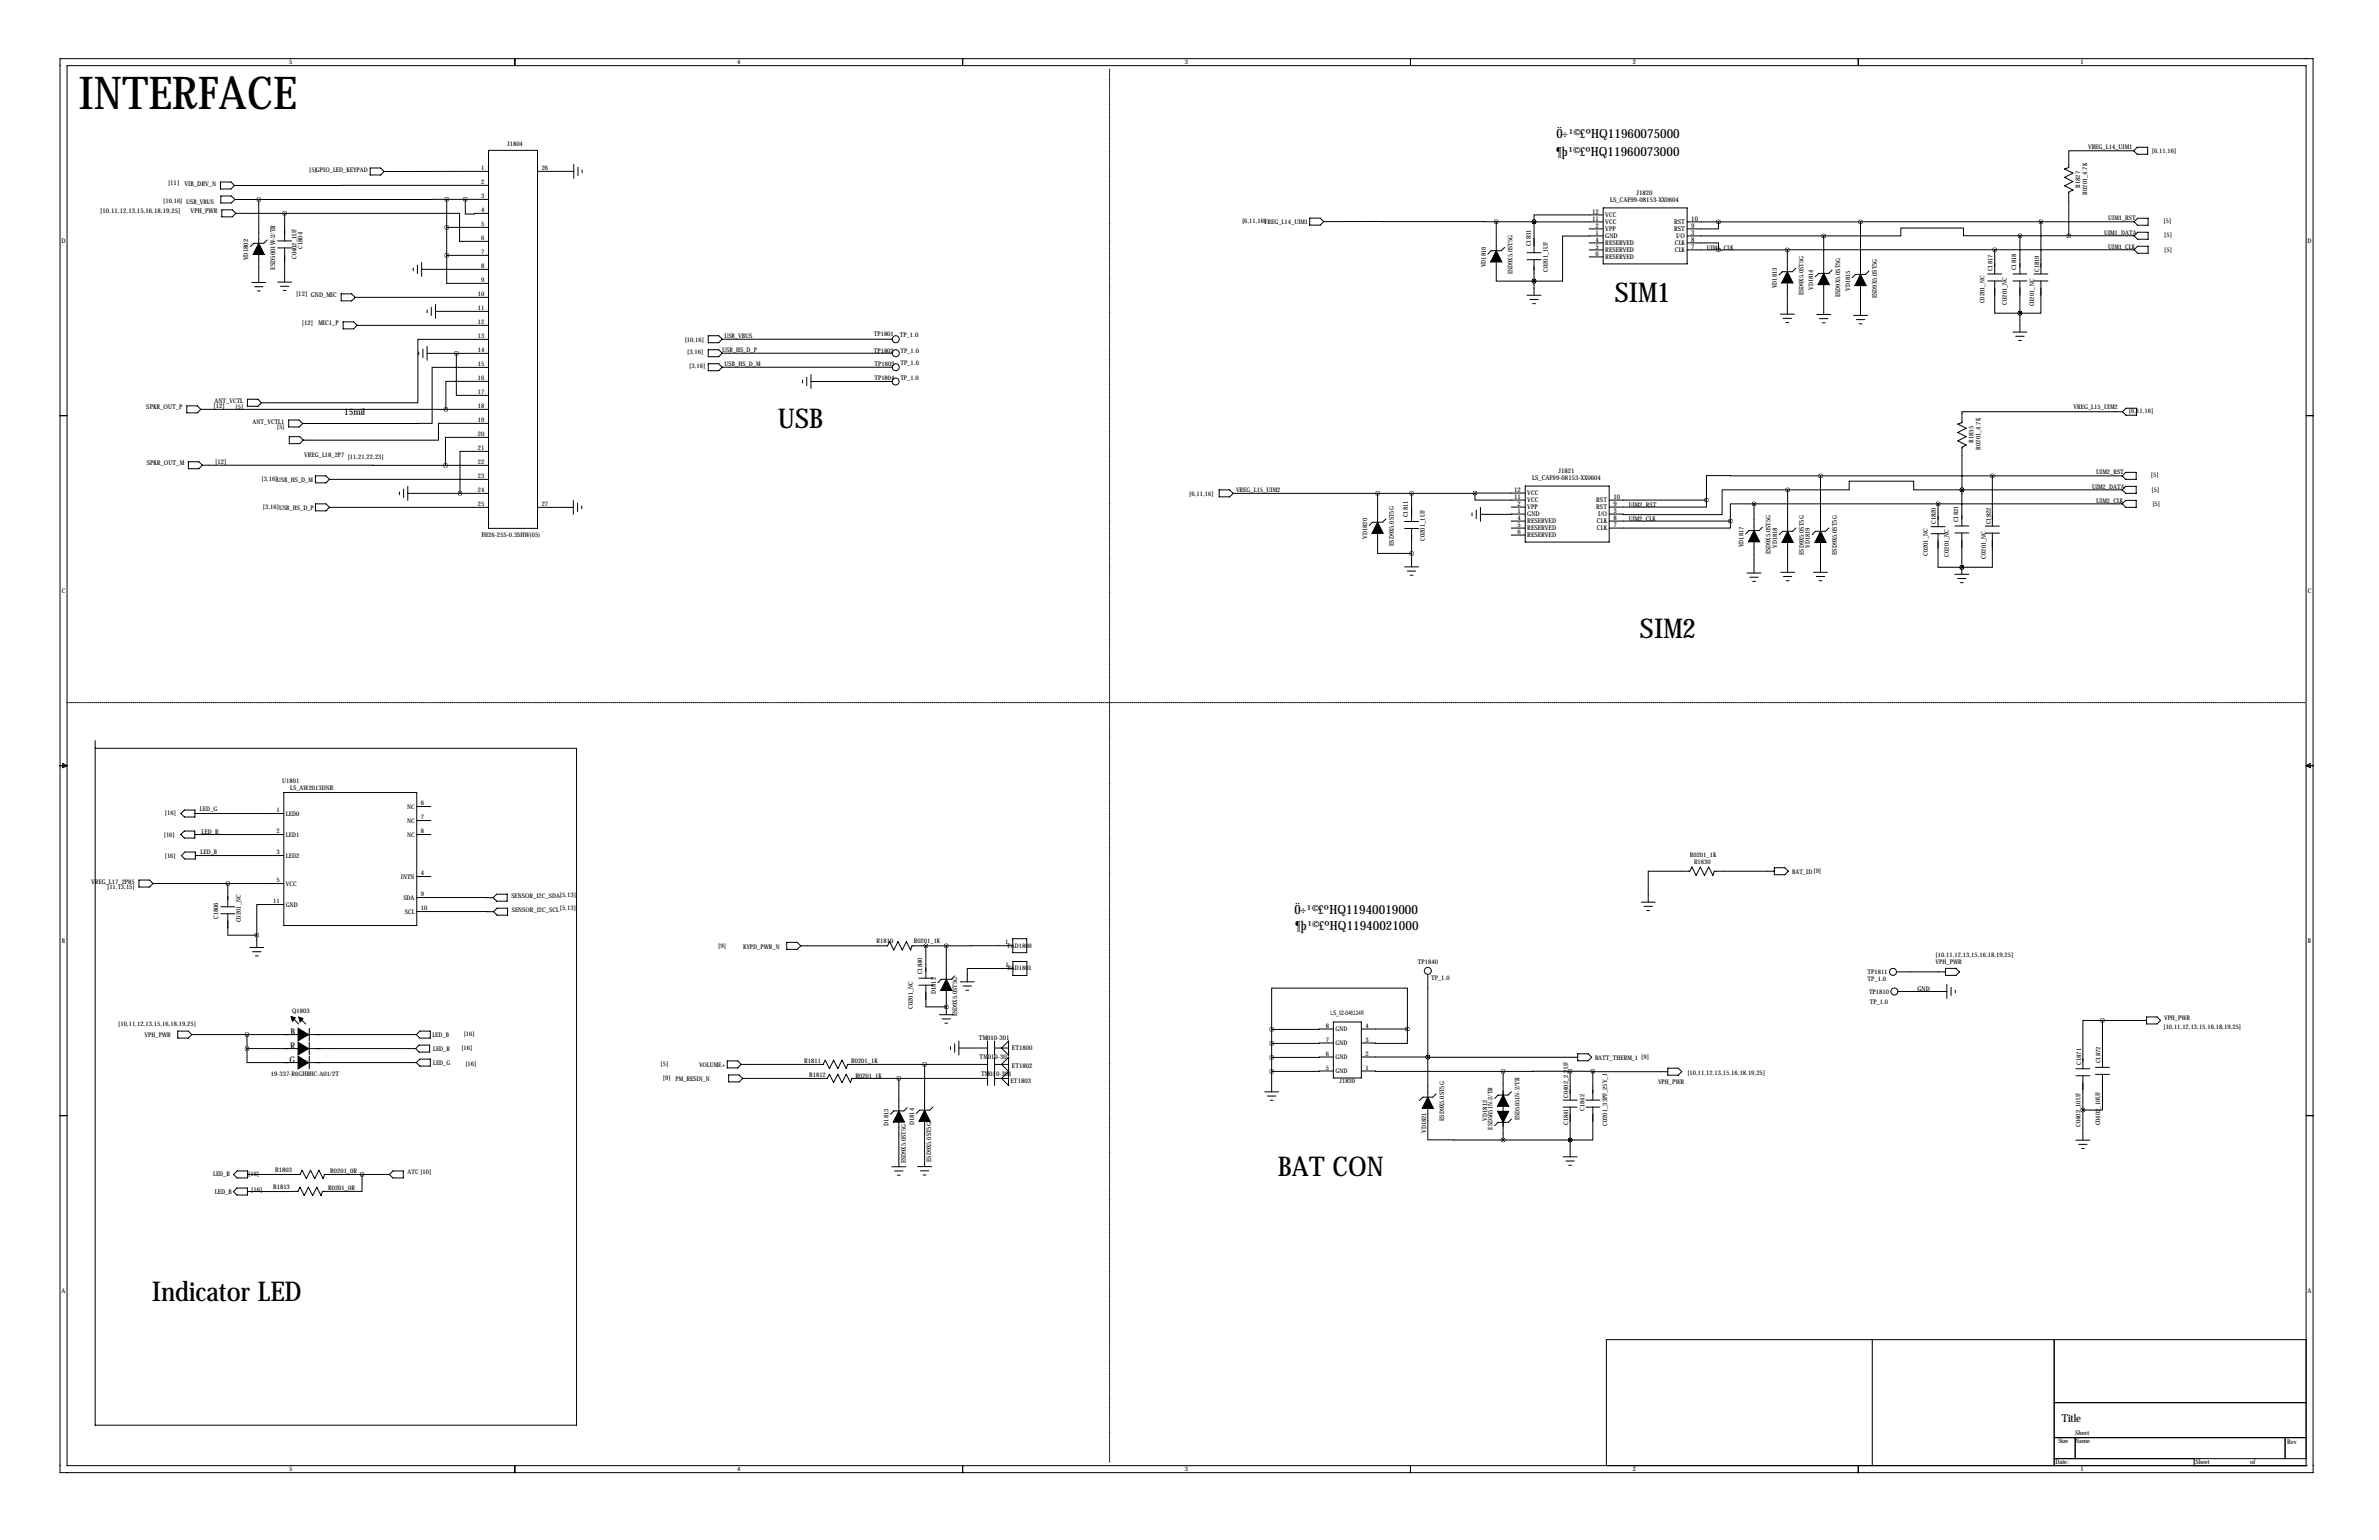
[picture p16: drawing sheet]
<svg xmlns="http://www.w3.org/2000/svg" width="864mm" height="559mm" viewBox="0 0 864 559" stroke-linecap="round" stroke-linejoin="round" font-family="sans-serif">
<defs><g id="words">
<text font-size="16.5" x="28.4" y="39.6">INTERFACE</text>
<g font-size="9.9">
<text x="586.2" y="109.5">SIM1</text>
<text x="282.4" y="155.3">USB</text>
<text x="595.3" y="231.6">SIM2</text>
<text x="463.9" y="426.8">BAT CON</text>
<text x="55.1" y="471.9">Indicator LED</text>
</g>
<g font-size="4.6">
<text x="565" y="50.2">Ö÷¹©£ºHQ11960075000</text>
<text x="564.9" y="56.5">¶þ¹©£ºHQ11960073000</text>
<text x="470" y="331.8">Ö÷¹©£ºHQ11940019000</text>
<text x="470.2" y="337.5">¶þ¹©£ºHQ11940021000</text>
</g>
<text font-size="4" x="748.5" y="516.1">Title</text>
<g font-size="3.3">
<text x="124.9" y="150.7">15mil</text>
<text x="105.5" y="375.4">B</text>
<text x="105.3" y="380.5">R</text>
<text x="105.1" y="385.6">G</text>
</g>
<g font-size="2.4">
<text x="61" y="67.1">[11]</text>
<text x="67" y="67.3">VIB_DRV_N</text>
<text x="594" y="70.6">J1820</text>
<text x="36.4" y="77.3">[10,11,12,13,15,16,18,19,25]</text>
<text x="69.2" y="77.4">VPH_PWR</text>
<text x="578" y="77.5">12</text>
<text x="584.4" y="73.3">LS_CAF99-08153-XX0604</text>
<text x="578" y="80">11</text>
<text x="579.2" y="82.6">2</text>
<text x="582.7" y="81.3">VCC</text>
<text x="582.7" y="78.8">VCC</text>
<text x="582.7" y="83.9">VPP</text>
<text x="607.7" y="83.9">RST</text>
<text x="607.7" y="81.3">RST</text>
<text x="614" y="82.6">9</text>
<text x="614" y="80">10</text>
<text x="579.2" y="87.6">4</text>
<text x="579.2" y="85.1">1</text>
<text x="582.7" y="89">RESERVED</text>
<text x="582.7" y="86.4">GND</text>
<text x="608" y="89">CLK</text>
<text x="608.4" y="86.4">I/O</text>
<text x="614" y="87.6">8</text>
<text x="614" y="85.1">3</text>
<text x="90.1" y="94.4" transform="rotate(-90 90.1 94.4)">VD1802</text>
<text x="579.2" y="92.7">6</text>
<text x="579.2" y="90.2">5</text>
<text x="582.7" y="94">RESERVED</text>
<text x="582.7" y="91.5">RESERVED</text>
<text x="608" y="91.5">CLK</text>
<text x="614" y="90.2">7</text>
<text x="99.9" y="97.9" transform="rotate(-90 99.9 97.9)">ESD5601W-2/TR</text>
<text x="107.5" y="107.4">[12] GND_MIC</text>
<text x="109.6" y="117.8">[12]</text>
<text x="115.6" y="118.1">MIC1_P</text>
<text x="53.1" y="148.5">SPKR_OUT_P</text>
<text x="77.6" y="148.1">[12]</text>
<text x="53.3" y="168.8">SPKR_OUT_M</text>
<text x="78.1" y="168.3">[12]</text>
<text x="565.7" y="171.6">J1821</text>
<text x="549.7" y="178.4">12</text>
<text x="554.4" y="179.7">VCC</text>
<text x="556.2" y="174.2">LS_CAF99-08153-XX0604</text>
<text x="549.7" y="180.9">11</text>
<text x="550.9" y="183.5">2</text>
<text x="554.4" y="182.3">VCC</text>
<text x="554.4" y="184.8">VPP</text>
<text x="579.4" y="184.8">RST</text>
<text x="579.4" y="182.3">RST</text>
<text x="585.7" y="183.5">9</text>
<text x="585.7" y="180.9">10</text>
<text x="550.9" y="191.1">5</text>
<text x="550.9" y="188.6">4</text>
<text x="550.9" y="186">1</text>
<text x="554.4" y="189.9">RESERVED</text>
<text x="554.4" y="187.4">GND</text>
<text x="579.7" y="189.9">CLK</text>
<text x="580.1" y="187.4">I/O</text>
<text x="585.7" y="188.6">8</text>
<text x="585.7" y="191.1">7</text>
<text x="585.7" y="186">3</text>
<text x="550.9" y="193.6">6</text>
<text x="554.4" y="195">RESERVED</text>
<text x="554.4" y="192.4">RESERVED</text>
<text x="579.7" y="192.4">CLK</text>
<text x="696.1" y="359.8">GND</text>
<text x="355.4" y="377.2">TM010-301</text>
<text x="367.4" y="380.9">ET1800</text>
<text x="355.6" y="384.3">TM010-301</text>
<text x="367.4" y="387.5">ET1802</text>
<text x="356.1" y="390.4">TM010-301</text>
<text x="366.8" y="392.8">ET1803</text>
<text x="78" y="433.3">LED_B</text>
<text x="91.2" y="432.6">[16]</text>
</g>
<g font-size="2.3">
<text x="105" y="23.4">5</text>
<text x="267.6" y="23.4">4</text>
<text x="430.1" y="23.4">3</text>
<text x="592.7" y="23.4">2</text>
<text x="755.3" y="23.4">1</text>
<text x="184.2" y="53">J1804</text>
<text x="758" y="54.2">VREG_L14_UIM1</text>
<text x="781.2" y="55.6">[6,11,16]</text>
<text x="112.2" y="62.6">[5]GPIO_LED_KEYPAD</text>
<text x="174.6" y="61.7">1</text>
<text x="196.6" y="61.7">26</text>
<text x="174.6" y="66.8">2</text>
<text x="174.6" y="71.8">3</text>
<text x="755.1" y="68.2" transform="rotate(-90 755.1 68.2)">R1827</text>
<text x="757.7" y="70.6" transform="rotate(-90 757.7 70.6)">R0201_4.7K</text>
<text x="59.3" y="73.6">[10,16] USB_VBUS</text>
<text x="174.6" y="76.9">4</text>
<text x="174.6" y="82">5</text>
<text x="450.9" y="80.8">[6,11,16]VREG_L14_UIM1</text>
<text x="765.3" y="79.7">UIM1_RST</text>
<text x="785.4" y="80.8">[5]</text>
<text x="22.3" y="88.1">D</text>
<text x="174.6" y="87.1">6</text>
<text x="555.7" y="89.3" transform="rotate(-90 555.7 89.3)">C1831</text>
<text x="763.8" y="85.3">UIM1_DATA</text>
<text x="785.6" y="86.1">[5]</text>
<text x="837.7" y="88.1">D</text>
<text x="107.6" y="94" transform="rotate(-90 107.6 94)">C0402_1UF</text>
<text x="109.9" y="90.3" transform="rotate(-90 109.9 90.3)">C1804</text>
<text x="174.6" y="92.2">7</text>
<text x="619.6" y="90.7">UIM1_CLK</text>
<text x="765.3" y="90.4">UIM1_CLK</text>
<text x="785.6" y="91.5">[5]</text>
<text x="174.6" y="97.2">8</text>
<text x="539.3" y="97" transform="rotate(-90 539.3 97)">VD1816</text>
<text x="549.1" y="99.6" transform="rotate(-90 549.1 99.6)">ESD9X5.0ST5G</text>
<text x="561.9" y="98.7" transform="rotate(-90 561.9 98.7)">C0201_1UF</text>
<text x="723.3" y="98.5" transform="rotate(-90 723.3 98.5)">C1817</text>
<text x="731.9" y="98" transform="rotate(-90 731.9 98)">C1818</text>
<text x="740.3" y="98.7" transform="rotate(-90 740.3 98.7)">C1819</text>
<text x="173.4" y="107.4">10</text>
<text x="174.6" y="102.3">9</text>
<text x="645" y="104.6" transform="rotate(-90 645 104.6)">VD1813</text>
<text x="654.7" y="107.2" transform="rotate(-90 654.7 107.2)">ESD9X5.0ST5G</text>
<text x="658.2" y="105.3" transform="rotate(-90 658.2 105.3)">VD1814</text>
<text x="668" y="107.8" transform="rotate(-90 668 107.8)">ESD9X5.0ST5G</text>
<text x="671.6" y="105.6" transform="rotate(-90 671.6 105.6)">VD1815</text>
<text x="173.4" y="112.5">11</text>
<text x="681.3" y="108.2" transform="rotate(-90 681.3 108.2)">ESD9X5.0ST5G</text>
<text x="720.4" y="110.1" transform="rotate(-90 720.4 110.1)">C0201_NC</text>
<text x="728.5" y="110.5" transform="rotate(-90 728.5 110.5)">C0201_NC</text>
<text x="738.5" y="111.2" transform="rotate(-90 738.5 111.2)">C0201_NC</text>
<text x="173.4" y="117.6">12</text>
<text x="173.4" y="122.6">13</text>
<text x="248.6" y="123.9">[10,16]</text>
<text x="263" y="122.6">USB_VBUS</text>
<text x="317.2" y="122.1">TP1801</text>
<text x="326.6" y="122.2">TP_1.0</text>
<text x="173.4" y="127.7">14</text>
<text x="249.5" y="128.6">[3,16]</text>
<text x="262.2" y="127.8">USB_HS_D_P</text>
<text x="317.2" y="127.9">TP1802</text>
<text x="326.9" y="128.3">TP_1.0</text>
<text x="173.4" y="132.8">15</text>
<text x="173.4" y="137.9">16</text>
<text x="250.2" y="133.7">[3,16]</text>
<text x="263.1" y="132.8">USB_HS_D_M</text>
<text x="317.4" y="137.9">TP1804</text>
<text x="317.5" y="132.7">TP1803</text>
<text x="326.8" y="137.8">TP_1.0</text>
<text x="326.9" y="132.6">TP_1.0</text>
<text x="173.4" y="143">17</text>
<text x="77.9" y="146.2">ANT_VCTL</text>
<text x="85.5" y="148.3">[5]</text>
<text x="173.4" y="148">18</text>
<text x="752.7" y="148.4">VREG_L15_UIM2</text>
<text x="772.8" y="149.9">[6,11,16]</text>
<text x="91.7" y="153.7">ANT_VCTL1</text>
<text x="100.5" y="155.8">[5]</text>
<text x="173.4" y="153.1">19</text>
<text x="173.4" y="158.2">20</text>
<text x="716.4" y="160.7" transform="rotate(-90 716.4 160.7)">R1835</text>
<text x="110.4" y="165.9">VREG_L18_2P7 [11,21,22,23]</text>
<text x="173.4" y="163.3">21</text>
<text x="718.9" y="163.2" transform="rotate(-90 718.9 163.2)">R0201_4.7K</text>
<text x="173.4" y="168.4">22</text>
<text x="173.4" y="173.4">23</text>
<text x="761" y="171.9">UIM2_RST</text>
<text x="780.8" y="173">[5]</text>
<text x="94.9" y="174.7">[3,16]USB_HS_D_M</text>
<text x="173.4" y="178.5">24</text>
<text x="431.7" y="179.9">[6,11,16]</text>
<text x="448.7" y="178.4">VREG_L15_UIM2</text>
<text x="759.5" y="177.5">UIM2_DATA</text>
<text x="781.1" y="178.3">[5]</text>
<text x="95.4" y="184.6">[3,16]USB_HS_D_P</text>
<text x="173.4" y="183.6">25</text>
<text x="196.6" y="183.6">27</text>
<text x="591.3" y="184">UIM2_RST</text>
<text x="761" y="182.6">UIM2_CLK</text>
<text x="781.3" y="183.7">[5]</text>
<text x="511.1" y="187.7" transform="rotate(-90 511.1 187.7)">C1811</text>
<text x="591.3" y="189.1">UIM2_CLK</text>
<text x="702.8" y="190.1" transform="rotate(-90 702.8 190.1)">C1820</text>
<text x="710.8" y="189.5" transform="rotate(-90 710.8 189.5)">C1821</text>
<text x="722.7" y="190.2" transform="rotate(-90 722.7 190.2)">C1822</text>
<text x="174.7" y="194.9">FH26-25S-0.3SHW(05)</text>
<text x="496.3" y="195.5" transform="rotate(-90 496.3 195.5)">VD1820</text>
<text x="517.2" y="196.2" transform="rotate(-90 517.2 196.2)">C0201_1UF</text>
<text x="506" y="198.1" transform="rotate(-90 506 198.1)">ESD9X5.0ST5G</text>
<text x="632.9" y="198.6" transform="rotate(-90 632.9 198.6)">VD1817</text>
<text x="642.7" y="201.1" transform="rotate(-90 642.7 201.1)">ESD9X5.0ST5G</text>
<text x="645.1" y="198.8" transform="rotate(-90 645.1 198.8)">VD1818</text>
<text x="654.8" y="201.4" transform="rotate(-90 654.8 201.4)">ESD9X5.0ST5G</text>
<text x="657" y="198.8" transform="rotate(-90 657 198.8)">VD1819</text>
<text x="666.8" y="201.4" transform="rotate(-90 666.8 201.4)">ESD9X5.0ST5G</text>
<text x="699.8" y="201.8" transform="rotate(-90 699.8 201.8)">C0201_NC</text>
<text x="707.4" y="202" transform="rotate(-90 707.4 202)">C0201_NC</text>
<text x="720.9" y="202.7" transform="rotate(-90 720.9 202.7)">C0201_NC</text>
<text x="22.4" y="215.1">C</text>
<text x="837.7" y="215.1">C</text>
<text x="102.5" y="284.3">U1801</text>
<text x="105.3" y="286.7">LS_AW2013DNR</text>
<text x="147.8" y="293.5">NC</text>
<text x="152.8" y="292.2">6</text>
<text x="59.9" y="295.8">[16]</text>
<text x="72.6" y="294.2">LED_G</text>
<text x="100.3" y="294.7">1</text>
<text x="103.8" y="296">LED0</text>
<text x="147.8" y="298.5">NC</text>
<text x="152.8" y="297.2">7</text>
<text x="59.5" y="303.9">[16]</text>
<text x="73.2" y="302.5">LED_R</text>
<text x="100.3" y="302.3">2</text>
<text x="103.8" y="303.6">LED1</text>
<text x="147.8" y="303.6">NC</text>
<text x="152.8" y="302.3">8</text>
<text x="59.8" y="311.3">[16]</text>
<text x="72.8" y="310">LED_B</text>
<text x="100.3" y="309.9">3</text>
<text x="103.8" y="311.2">LED2</text>
<text x="613.4" y="311">R0201_1K</text>
<text x="152.8" y="317.6">4</text>
<text x="615" y="313.6">R1830</text>
<text x="650.5" y="317">BAT_ID[9]</text>
<text x="33.1" y="320.6">VREG_L17_2P85</text>
<text x="38.9" y="322.7">[11,13,15]</text>
<text x="100.3" y="320.1">5</text>
<text x="103.8" y="321.4">VCC</text>
<text x="145.5" y="318.9">INTN</text>
<text x="99.1" y="327.7">11</text>
<text x="103.8" y="329">GND</text>
<text x="146.4" y="326.5">SDA</text>
<text x="152.8" y="325.2">9</text>
<text x="185.6" y="325.7">SENSOR_I2C_SDA[5,13]</text>
<text x="79.2" y="333.5" transform="rotate(-90 79.2 333.5)">C1806</text>
<text x="87.5" y="334.6" transform="rotate(-90 87.5 334.6)">C0201_NC</text>
<text x="147" y="331.6">SCL</text>
<text x="152.8" y="330.3">10</text>
<text x="185.8" y="330.8">SENSOR_I2C_SCL[5,13]</text>
<text x="22.5" y="342.1">B</text>
<text x="260.7" y="344.1">[9]</text>
<text x="269.7" y="344.2">KYPD_PWR_N</text>
<text x="318.2" y="342.2">R1810</text>
<text x="331.7" y="342.2">R0201_1K</text>
<text x="364.9" y="342.6">1</text>
<text x="365.8" y="343.9">PAD1800</text>
<text x="702.7" y="347.4">[10,11,12,13,15,16,18,19,25]</text>
<text x="837.8" y="342.1">B</text>
<text x="334.7" y="353.6" transform="rotate(-90 334.7 353.6)">C1840</text>
<text x="365" y="350.9">1</text>
<text x="365.8" y="352">PAD1801</text>
<text x="514.7" y="349.8">TP1840</text>
<text x="678" y="353.4">TP1811</text>
<text x="702.7" y="349.9">VPH_PWR</text>
<text x="519.5" y="355.4">TP_1.0</text>
<text x="678" y="356">TP_1.0</text>
<text x="339.7" y="360.7" transform="rotate(-90 339.7 360.7)">D1812</text>
<text x="678.5" y="360.8">TP1810</text>
<text x="678.7" y="364.2">TP_1.0</text>
<text x="106.1" y="367.5">Q1803</text>
<text x="331.4" y="366.1" transform="rotate(-90 331.4 366.1)">C0201_NC</text>
<text x="347.4" y="368.8" transform="rotate(-90 347.4 368.8)">ESD9X5.0ST5G</text>
<text x="483" y="368.3">LS_02-046124R</text>
<text x="785.6" y="370">VPH_PWR</text>
<text x="42.9" y="372.4">[10,11,12,13,15,16,18,19,25]</text>
<text x="52.5" y="376.4">VPH_PWR</text>
<text x="157" y="376.4">LED_B</text>
<text x="168.4" y="375.9">[16]</text>
<text x="481.3" y="378">7</text>
<text x="481.3" y="372.9">8</text>
<text x="484.8" y="374.2">GND</text>
<text x="495.7" y="378">3</text>
<text x="495.7" y="372.9">4</text>
<text x="785.4" y="373.2">[10,11,12,13,15,16,18,19,25]</text>
<text x="157.2" y="381.3">LED_R</text>
<text x="167.5" y="380.8">[16]</text>
<text x="481.3" y="383">6</text>
<text x="484.8" y="379.3">GND</text>
<text x="495.7" y="383">2</text>
<text x="157.2" y="386.6">LED_G</text>
<text x="169" y="386.6">[16]</text>
<text x="239.8" y="386.7">[5]</text>
<text x="253.7" y="387">VOLUME+</text>
<text x="292" y="385.7">R1811</text>
<text x="309" y="385.7">R0201_1K</text>
<text x="481.3" y="388.1">5</text>
<text x="484.8" y="389.4">GND</text>
<text x="484.8" y="384.3">GND</text>
<text x="495.7" y="388.1">1</text>
<text x="579" y="384.7">BATT_THERM_1 [9]</text>
<text x="755.4" y="386.3" transform="rotate(-90 755.4 386.3)">C1871</text>
<text x="762.6" y="385.8" transform="rotate(-90 762.6 385.8)">C1872</text>
<text x="98.3" y="390.4">19-337-R6GHBHC-A01/2T</text>
<text x="240.7" y="391.9">[9]</text>
<text x="245.2" y="392.3">PM_RESIN_N</text>
<text x="293.7" y="390.8">R1812</text>
<text x="310.5" y="391.1">R0201_1K</text>
<text x="486.3" y="393">J1830</text>
<text x="601.9" y="393.2">VPH_PWR</text>
<text x="612.5" y="390.2">[10,11,12,13,15,16,18,19,25]</text>
<text x="569.3" y="398.3" transform="rotate(-90 569.3 398.3)">C0402_2.2UF</text>
<text x="524.2" y="406.7" transform="rotate(-90 524.2 406.7)">ESD9X5.0ST5G</text>
<text x="539.8" y="406.6" transform="rotate(-90 539.8 406.6)">VD1812</text>
<text x="551.6" y="406.5" transform="rotate(-90 551.6 406.5)">ESD5651N-2/TR</text>
<text x="575.2" y="403" transform="rotate(-90 575.2 403)">C1842</text>
<text x="322.5" y="408.5" transform="rotate(-90 322.5 408.5)">D1813</text>
<text x="331.8" y="408.2" transform="rotate(-90 331.8 408.2)">D1814</text>
<text x="517.7" y="411.1" transform="rotate(-90 517.7 411.1)">VD1821</text>
<text x="541.8" y="409.9" transform="rotate(-90 541.8 409.9)">ESD5651N-2/TR</text>
<text x="569.3" y="408.2" transform="rotate(-90 569.3 408.2)">C1841</text>
<text x="583.5" y="408.5" transform="rotate(-90 583.5 408.5)">C0201_33PF_25V_J</text>
<text x="755.3" y="408.9" transform="rotate(-90 755.3 408.9)">C0402_10UF</text>
<text x="762.4" y="408.4" transform="rotate(-90 762.4 408.4)">C0402_10UF</text>
<text x="99.9" y="425.4">R1803</text>
<text x="119.9" y="425.6">R0201_0R</text>
<text x="328.9" y="422.1" transform="rotate(-90 328.9 422.1)">ESD9X5.0ST5G</text>
<text x="338" y="421.6" transform="rotate(-90 338 421.6)">ESD9X5.0ST5G</text>
<text x="77.4" y="426.9">LED_R</text>
<text x="90.1" y="426.7">[16]</text>
<text x="99.2" y="431.5">R1813</text>
<text x="119.1" y="431.7">R0201_0R</text>
<text x="147.9" y="426.2">ATC [10]</text>
<text x="22.3" y="469.1">A</text>
<text x="837.7" y="469.1">A</text>
<text x="753.3" y="520.5">Sheet</text>
<text x="747.2" y="523.7">Size</text>
<text x="753.3" y="523.4">Name</text>
<text x="830.3" y="524">Rev</text>
<text x="105" y="533.9">5</text>
<text x="267.6" y="533.9">4</text>
<text x="430.1" y="533.9">3</text>
<text x="592.7" y="533.9">2</text>
<text x="746.2" y="531.1">Date:</text>
<text x="755.3" y="533.9">1</text>
<text x="797" y="531.1">Sheet</text>
<text x="816.8" y="531.1">of</text>
</g>
</g></defs>
<path d="M402.8 25.1v505.5M24.3 255h812.8" fill="none" stroke="#000" stroke-width=".36" stroke-dasharray=".4 .4"/>
<g fill="none" stroke="#000" stroke-width=".36">
<path d="M21.8 21.3h817.9v513.1h-817.9zM24.3 23.8h812.8v508h-812.8zM186.9 21.3v2.5M349.5 21.3v2.5M512 21.3v2.5M674.6 21.3v2.5M177.3 54.6h17.8v137.1h-17.8zM208.3 59.6v5.1M774.5 54.7h-23.5v6.1l-1.5 .5 3 1.5-3 1.6 3 1.5-3 1.5 3 1.5-1.5 .8v15.8M775.8 53.4h3.8v2.6h-3.8l-1.3-1.3zM80.1 66h3.8l1.2 1.3-1.2 1.3h-3.8zM80.2 71.1h3.8l1.2 1.3-1.2 1.3h-3.8z"/>
<path d="M80.5 76.1h3.8l1.3 1.3-1.3 1.3h-3.8zM85.2 72.4h8.7M85.6 77.4h17.7M93.9 72.4v15.9M103.3 77.4h63.5v10.2h10.5M103.3 77.4v10M134.4 61h3.8l1.2 1.2-1.2 1.3h-3.8zM162.2 72.3l-68.3 .1M162.2 72.3h15.1M162.2 72.3v20.4M168.9 72.3v5.4l8.4-.3M177.3 67.3h-92.2"/>
<path d="M177.3 62.2h-37.9M195.1 62.2h13.2M209.8 60.7v3M211.3 61.7v1M475.4 79.1h3.8l1.3 1.3-1.3 1.3h-3.8zM582 78h-25.1v2.5M582 75.4h30.4v20.4h-30.4zM93.9 92.4v10.1M97 87.1l-1.2 1.2h-3.7l-1.2 1.2M100.8 87.4h5.1M100.8 90h5.1M103.3 90v12.4"/>
<path d="M150 97.2v1M151.5 96.2v3.1M153.1 97.7h24.2M153.1 95.2v5.1M162.2 92.7v10.1h15.1M162.2 82.5h15.1M162.2 92.7h15.1M480.5 80.4l62.7 .1M543.2 80.5v10.5M543.2 95v7h13.7M543.2 80.5h13.7M546.2 89.8l-1.2 1.2h-3.7l-1.2 1.2"/>
<path d="M554.3 94.2h5.1M554.3 91.7h5.1M556.9 80.5h25.1M556.9 80.5h.1M556.9 80.5v11.2M556.9 94.2v12.9M576.9 83.1h5.1M576.9 88.1h5.1M576.9 90.7h5.1M576.9 93.2h5.1M582 85.6h-14.8v16.4h-10.3M612.4 88.1h11.4v2.6"/>
<path d="M612.4 80.5h63M612.4 90.7h36.4M612.4 85.6h49.6M623.8 80.5v2.6h-11.4M648.8 90.7v7.9M651.9 97.4l-1.3 1.2h-3.6l-1.2 1.2M662 85.6v13.6M665.1 98l-1.2 1.2h-3.7l-1.2 1.2M675.4 80.5v19.1M678.4 98.3l-1.2 1.3h-3.6l-1.3 1.2M721.6 99.4h5M724.1 90.6l-75.3 .1"/>
<path d="M724.1 90.6h50.6M724.1 90.6v8.8M730.7 99.4h5.1M733.2 85.5h-20.4v-2.7h-22.8v2.8h-28M733.2 85.5h41.5M733.2 85.5v13.9M738.3 99.4h5.1M740.9 80.5h-65.5M740.9 80.5h33.8M740.9 80.5v18.9M774.7 80.5l1.3-1.3h3.8v2.5h-3.8zM774.7 85.5l1.3-1.2h3.8v2.5h-3.8z"/>
<path d="M774.7 90.6l1.3-1.2h3.8v2.5h-3.8zM91.4 102.5h5.1M92.4 104h3.1M93.4 105.6h1M100.8 102.4h5.1M101.8 103.9h3.1M102.8 105.4h1M123.9 106.6h3.8l1.2 1.3-1.2 1.3h-3.8zM124.6 116.8h3.8l1.2 1.3-1.2 1.2h-3.8zM128.9 107.9h48.4M129.6 118.1h47.7M155 112.5v1"/>
<path d="M156.6 111.5v3M158.1 113h19.2M158.1 110.4v5.1M554.3 107.1h5.1M555.3 108.7h3.1M556.4 110.2h1M556.9 102h.1M646.3 114h5.1M647.3 115.5h3M648.3 117h1M648.8 102.7v11.3M659.5 114.1h5.1"/>
<path d="M660.5 115.6h3M661.5 117.1h1M662 103.3v10.8M672.8 114.5h5.1M673.9 116h3M674.9 117.5h1M675.4 103.6v10.9M721.6 102h5M724.1 102v11.6h9.1M730.7 102h5.1M733.2 113.6h.1M733.2 102v18.5"/>
<path d="M738.3 102h5.1M740.9 102v11.6h-7.7M152 127.7v1M153.5 126.7v3M155 128.2h22.3M155 125.7v5.1M165.7 128.2v15.3h11.6M177.3 138.4h-15.5v10.1M177.3 123.1h-25.6v23.1h-56.8M177.3 133.3h-20.4v20.3l-47 .1M257.1 121.8h3.8l1.3 1.3-1.3 1.3h-3.8zM257.1 126.9h3.8l1.3 1.3-1.3 1.2h-3.8z"/>
<path d="M257.1 132h3.8l1.3 1.2-1.3 1.3h-3.8zM262.2 123.1h61.7M262.2 128.2h61.7M262.2 133.2h61.7M291.3 137.9v1M292.9 136.9v3.1M294.4 138.4h29.4M294.4 135.9v5.1M730.7 120.5h5.1M731.7 122h3.1M732.7 123.5h1.1M21.8 150.8h2.5"/>
<path d="M67.8 147.3h3.8l1.3 1.2-1.3 1.3h-3.8zM72.9 148.5h104.4M89.8 144.9h3.8l1.3 1.3-1.3 1.2h-3.8zM104.8 152.4h3.8l1.3 1.3-1.3 1.2h-3.8zM105 158.4h3.8l1.3 1.3-1.3 1.3h-3.8zM177.3 158.7h-15.6v10.2M177.3 153.6h-18.1v6.1h-49.1M770.5 149.4h-58.3v4l-1.5 .5 3 1.5-3 1.5 3 1.5-3 1.6 3 1.5-1.5 .8v15.4M771.8 148.1h3.8v2.6h-3.8l-1.3-1.3zM837.1 150.8h2.6M68.4 167.5h3.8l1.3 1.3-1.3 1.3h-3.8zM73.5 168.8l88.2 .1"/>
<path d="M114.5 172.7h3.8l1.3 1.2-1.3 1.3h-3.8zM119.6 173.9h57.7M145 178.5v1M146.5 177.5v3M148 179h29.3M148 176.5v5.1M161.7 168.9h15.6M177.3 163.8h-10.3v15.2M442.6 177.7h3.8l1.2 1.3-1.2 1.3h-3.8zM447.6 179h64.8M500.1 179v10.5M512.4 179v10.2"/>
<path d="M535.4 178.9l-23 .1M535.4 178.9v2.6h18.3M535.4 178.9h18.3M553.7 176.4h30.4v20.3h-30.4zM648.9 177.7h22.4v-3.1h23.4v3.1h17.5M648.9 177.7h-23.8v9l-41-.2M648.9 177.7v15.1M660.9 172.7l-41.4-.1v8.9M660.9 172.7v20.1M660.9 172.7h109.5M712.2 177.7v13.2M712.2 177.7h.1"/>
<path d="M712.2 177.7h58.2M723.2 172.7v18.2M770.4 177.7l1.3-1.2h3.8v2.5h-3.8zM771.7 171.4h3.8v2.5h-3.8l-1.3-1.2zM114.5 182.8h3.8l1.3 1.3-1.3 1.3h-3.8zM119.6 184.1h57.7M195.1 184.1h13M208.1 181.6v5M209.7 182.6v3M211.2 183.6v1M500.1 193.5v7.3h12.3M503.1 188.3l-1.2 1.2h-3.7l-1.2 1.2"/>
<path d="M509.9 191.8h5.1M509.9 189.2h5.1M512.4 191.8v13.9M534.4 186.1v1M535.9 185.1v3.1M537.4 184.1v5.1M548.6 184h5.1M548.6 189.1h5.1M548.6 191.6h5.1M548.6 194.2h5.1M553.7 186.5l-16.3 .1M584.1 181.5h35.4"/>
<path d="M584.1 189.1h44M619.5 181.5v2.5h-35.4M628.1 189.1v2.5h-44M636.7 182.8h-8.6v6.3M636.7 182.8v9.7M636.7 196.6v11.3M636.7 182.8h133.7M639.8 191.3l-1.2 1.2h-3.7l-1.2 1.3M648.9 196.8v10.9M652 191.6l-1.3 1.2h-3.6l-1.2 1.2M660.9 196.8v10.9M663.9 191.6l-1.2 1.2h-3.7l-1.2 1.2"/>
<path d="M701 191.1h5.1M701 193.6h5.1M703.5 193.6v12.2h8.7M703.5 182.8v8.3M709.6 190.9h5.1M709.6 193.4h5.1M712.2 193.4v15M720.7 190.9h5.1M720.7 193.4h5.1M723.2 193.4v12.4h-11M770.4 182.8l1.3-1.2h3.8v2.5h-3.8zM509.9 205.7h5.1"/>
<path d="M510.9 207.2h3M511.9 208.7h1M634.2 207.9h5.1M635.2 209.4h3.1M636.2 211h1M646.4 207.7h5.1M647.4 209.2h3M648.4 210.7h1M658.3 207.7h5.1M659.3 209.2h3.1M660.3 210.7h1.1M709.6 208.4h5.1"/>
<path d="M710.6 209.9h3.1M711.7 211.4h1M712.2 205.8h.1M21.8 277.8h2.5M22.8 277.1l1.5 .7-1.5 .8zM34.5 268.7v248.4h174.8v-245.6h-174.8M837.1 277.8h2.6M837.1 277.8l1.6-.7v1.5zM65.7 295.2l1.3-1.3h3.8v2.6h-3.8zM70.8 295.2h32.2M103 287.6h48.3v48.2h-48.3zM151.3 292.7h5.1"/>
<path d="M151.3 297.7h5.1M50.4 319.3h3.9l1.2 1.3-1.2 1.3h-3.9zM65.6 302.8l1.3-1.3h3.8v2.6h-3.8zM67.1 309.2h3.8v2.5h-3.8l-1.3-1.3zM70.7 302.8h32.3M70.9 310.4h32.1M151.3 302.8h5.1M151.3 318.1h5.1M644.1 316.1h-21.8l-.5 1.6-1.5-3.1-1.6 3.1-1.5-3.1-1.5 3.1-1.5-3.1-.8 1.5h-15.1v11.3M644.1 314.9h3.8l1.3 1.2-1.3 1.3h-3.8zM55.5 320.6h47.5M80.2 329h5"/>
<path d="M80.2 331.6h5M82.7 331.6v7.7h10.5M82.7 320.6v8.4M93.2 339.3v4.5M103 328.2h-9.8v11.1M151.3 325.7h27.7M151.3 330.8h27.9M179 325.7l1.3-1.2h3.8v2.5h-3.8zM180.4 329.5h3.9v2.6h-3.9l-1.2-1.3zM595.8 327.4h5.1M596.8 328.9h3M597.8 330.4h1"/>
<path d="M90.7 343.8h5.1M91.7 345.3h3M92.7 346.9h1M285.6 341.9h3.8l1.3 1.3-1.3 1.3h-3.8zM290.7 343.2h31.5l.7-1.5 1.6 3 1.5-3 1.5 3 1.5-3 1.6 3 .5-1.5h12.4M333.6 354.9h5M333.6 357.5h5M336.1 357.5v7.9h7.4M336.1 343.2v11.7M343.5 343.2v12.1M343.5 359.4v8.8M346.6 354.1l-1.3 1.2h-3.6l-1.2 1.3"/>
<path d="M348.6 356.3h5.1M349.6 357.8h3.1M350.6 359.3h1M367.6 343.2h-24.1M367.6 340.6h5.1v5.1h-5.1zM367.7 351.4h-16.6v4.9M367.7 348.9h5.1v5.1h-5.1zM518.3 353.6v44.5M688.4 352.7h17.8M688.9 359.8h17.8M706.2 351.4h3.8l1.3 1.3-1.3 1.2h-3.8zM706.7 357.2v5.1"/>
<path d="M708.3 358.2v3.1M709.8 359.3v1M64.5 374.1h3.8l1.3 1.3-1.3 1.3h-3.8zM69.6 375.4h81.5M89.7 375.4v5.1M105.9 369.1l2.6 2.5M108.5 369.1l2.5 2.5M112.3 373.1v4.6M112.3 378.2v4.6M151.1 375.4l1.3-1.3h3.8v2.6h-3.8zM152.1 379.2h3.9v2.6h-3.9l-1.2-1.3zM341 368.2h5"/>
<path d="M342 369.7h3M343 371.2h1M345 379.8v1M346.6 378.8v3M348.1 377.7v5.1M358.5 377.7v5.1M361 377.7v5.1M366.1 377.7v5.1l-2.5-2.5zM461.6 373.5v22.7M484 373.4l-22.4 .1M484 378.5l-22.4 .1M484 370.8h10.2v20.4h-10.2z"/>
<path d="M494.2 373.4h16.7M510.9 373.4v-14.9h-49.3v15M510.9 373.4v5.2l-16.7-.1M763.2 370.3h-7.1v17.5M763.2 370.3v17M763.2 370.3h16M779.2 369h3.8l1.3 1.3-1.3 1.3h-3.8zM89.7 380.5v5.1h61.4M89.7 380.5h61.2M112.3 383.3v4.6M151.1 385.6l1.3-1.3h3.8v2.5h-3.8zM264 385h3.8l1.3 1.2-1.3 1.3h-3.8z"/>
<path d="M264.5 390h3.8l1.3 1.3-1.3 1.3h-3.8zM269.1 386.2h29.7l.8-1.5 1.5 3.1 1.5-3.1 1.5 3.1 1.6-3.1 1.5 3.1 .5-1.6h50.8M269.6 391.3h30.7l.8-1.5 1.5 3 1.5-3 1.6 3 1.5-3 1.5 3 .5-1.5h49.3M326.3 391.3v11.8M335.6 386.2v16.6M348.1 380.3h10.4M358.5 383.7v10.2M361 386.2h5.1M361 391.3h5.1M361 380.3h5.1M361 383.7v10.2M366.1 383.7v10.2l-2.5-2.6 2.5-2.5-2.5-2.6z"/>
<path d="M459.1 396.2h5.1M460.1 397.7h3M461.1 399.2h1M484 388.6l-22.4 .2M484 383.5l-22.4 .2M494.2 388.6l51.4 .2M494.2 383.5h24.1M518.3 383.6h54.4M521.4 396.9l-1.3 1.2h-3.6l-1.2 1.2M545.6 388.8v9.5M548.7 396.1l-1.2 1.3h-3.7l-1.2 1.2M567.4 399.2h5.1"/>
<path d="M570 388.7l-24.4 .1M570 388.7v10.5M570 388.7h8.2M572.7 382.4h3.8l1.3 1.2-1.3 1.3h-3.8zM575.7 399.2h5M578.2 388.7l27.2 .2M578.2 388.7v10.5M605.4 387.6h3.8l1.3 1.3-1.3 1.2h-3.8zM753.6 387.8h5M753.6 390.3h5M756.1 390.3v23.4M760.7 387.3h5.1"/>
<path d="M760.7 389.8h5.1M763.2 389.8v13h-7.1M21.8 404.8h2.5M326.3 407.2v16.2M329.3 401.9l-1.2 1.2h-3.6l-1.3 1.2M335.6 406.9v16.4M338.7 401.6l-1.2 1.2h-3.7l-1.2 1.3M518.3 402.2v11.4l27.3 .1M545.6 401.4v2.1M545.6 406.1v7.6M545.6 413.7h24.4M548.7 406l-1.2 1.3h-3.7l-1.2 1.2"/>
<path d="M567.4 401.7h5.1M567.4 419.8h5.1M570 413.7h.1M570 401.7v18.1M575.7 401.7h5M578.2 401.7v12h-8.2M753.6 413.7h5M754.6 415.2h3M755.6 416.8h1M837.1 404.8h2.6M84.7 432.4l1.3-1.3h3.8v2.5h-3.8zM84.8 426.2l1.3-1.3h3.8v2.5h-3.8z"/>
<path d="M89.9 426.2h19l.8-1.6 1.5 3.1 1.5-3.1 1.5 3.1 1.6-3.1 1.5 3.1 .5-1.5h23.5M131.4 426.2v6.1h-14.4l-.5 1.5-1.5-3-1.5 3-1.5-3-1.6 3-1.5-3-.7 1.5-18.4 .1M141.3 426.2l1.3-1.3h3.8v2.5h-3.8zM323.7 423.4h5.1M324.8 424.9h3M325.8 426.4h1M333.1 423.3h5.1M334.1 424.8h3.1M335.1 426.4h1M568.5 421.3h3M569.5 422.8h1M679.7 486.1v45.7"/>
<path d="M745.7 486.1v45.7M837.1 486.1h-254v45.7M745.7 509h91.4M186.9 531.8v2.6M349.5 531.8v2.6M512 531.8v2.6M674.6 531.8v2.6M745.7 521.7h91.4M745.7 529.3h91.4M753.3 521.7v7.6M796.5 531.8h.1M796.5 529.3v2.5"/>
<path d="M829.5 521.7v7.6M837.1 531.8h.1"/>
<circle cx="325.1" cy="138.4" r="1.27"/>
<circle cx="325.2" cy="123.1" r="1.27"/>
<circle cx="325.2" cy="133.2" r="1.27"/>
<circle cx="325.2" cy="128.2" r="1.27"/>
<circle cx="518.3" cy="352.3" r="1.27"/>
<circle cx="687.2" cy="352.7" r="1.27"/>
<circle cx="687.7" cy="359.8" r="1.27"/>
</g>
<path d="M105.7 368.8l1.5 .5-1 1.3zM108.2 375.4h3.8l-3.8 2.3zM108.2 373.1l3.8 2.3h-3.8zM108.5 369.1l1.5 .5-1 1.2zM108.2 380.5h3.8l-3.8 2.3zM108.2 378.2l3.8 2.3h-3.8zM108.2 383.3l3.8 2.3h-3.8zM108.2 385.6h3.8l-3.8 2.3z" fill="#000" stroke="#000" stroke-width=".36"/>
<g fill="#000" stroke="#000" stroke-width=".38">
<path d="M93.9 88.3l2.1 4.1h-4.1zM543.2 91l2 4h-4.1zM648.8 98.6l2 4.1h-4zM662 99.2l2.1 4.1h-4.1zM675.4 99.6l2 4h-4zM500.1 189.5l2 4h-4.1zM636.7 192.5l2.1 4.1h-4.1zM648.9 192.8l2.1 4h-4.1zM660.9 192.8l2 4h-4.1zM343.5 355.3l2 4.1h-4zM326.3 403.1l2 4.1h-4zM335.6 402.8l2.1 4.1h-4.1z"/>
<path d="M518.3 398.1l2 4.1h-4zM545.6 397.4l2.1 4h-4.1zM543.6 403.3h4.1l-2.1 4z"/>
</g>
<path d="M82.6 320.6a.1 .1 0 0 0 .2 0 .1 .1 0 0 0-.2 0zM93.2 339.3a.05 .05 0 0 0 .1 0 .05 .05 0 0 0-.1 0zM756.1 402.8a.05 .05 0 0 0 .1 0 .05 .05 0 0 0-.1 0zM89.6 380.5a.06 .06 0 0 0 .1 0 .06 .06 0 0 0-.1 0zM89.6 375.4a.05 .05 0 0 0 .1 0 .05 .05 0 0 0-.1 0zM763.2 370.3a.05 .05 0 0 0 .1 0 .05 .05 0 0 0-.1 0zM335.6 386.2a.05 .05 0 0 0 .1 0 .05 .05 0 0 0-.1 0zM343.5 343.2a.05 .05 0 0 0 .1 0 .05 .05 0 0 0-.1 0zM326.2 391.3a.05 .05 0 0 0 .1 0 .05 .05 0 0 0-.1 0zM750.9 85.5a.05 .05 0 0 0 .1 0 .05 .05 0 0 0-.1 0zM675.3 80.5a.05 .05 0 0 0 .1 0 .05 .05 0 0 0-.1 0zM648.8 90.7a.05 .05 0 0 0 .1 0 .05 .05 0 0 0-.1 0zM660.8 172.7a.05 .05 0 0 0 .1 0 .05 .05 0 0 0-.1 0zM636.7 182.8a.06 .06 0 0 0 .1 0 .06 .06 0 0 0-.1 0zM556.8 80.5a.05 .05 0 0 0 .1 0 .05 .05 0 0 0-.1 0zM556.8 80.5a.05 .05 0 0 0 .1 0 .05 .05 0 0 0-.1 0zM556.8 102a.05 .05 0 0 0 .1 0 .05 .05 0 0 0-.1 0zM623.8 90.7a.05 .05 0 0 0 .1 0 .05 .05 0 0 0-.1 0zM623.8 80.5a.05 .05 0 0 0 .1 0 .05 .05 0 0 0-.1 0zM724 90.6a.1 .1 0 0 0 .2 0 .1 .1 0 0 0-.2 0zM740.8 80.5a.05 .05 0 0 0 .1 0 .05 .05 0 0 0-.1 0zM733.2 113.6a.05 .05 0 0 0 .1 0 .05 .05 0 0 0-.1 0zM733.2 113.6a.05 .05 0 0 0 .1 0 .05 .05 0 0 0-.1 0zM703.5 182.8a.05 .05 0 0 0 .1 0 .05 .05 0 0 0-.1 0zM712.2 177.7a.05 .05 0 0 0 .1 0 .05 .05 0 0 0-.1 0zM712.1 205.8a.05 .05 0 0 0 .1 0 .05 .05 0 0 0-.1 0zM535.4 178.9a.05 .05 0 0 0 .1 0 .05 .05 0 0 0-.1 0zM628.1 189.1a.05 .05 0 0 0 .1 0 .05 .05 0 0 0-.1 0zM619.4 181.5a.05 .05 0 0 0 .1 0 .05 .05 0 0 0-.1 0zM512.4 179a.05 .05 0 0 0 .1 0 .05 .05 0 0 0-.1 0zM712.1 205.8a.05 .05 0 0 0 .1 0 .05 .05 0 0 0-.1 0zM723.2 172.7a.05 .05 0 0 0 .1 0 .05 .05 0 0 0-.1 0zM733.2 85.5a.05 .05 0 0 0 .1 0 .05 .05 0 0 0-.1 0zM662 85.6a.05 .05 0 0 0 .1 0 .05 .05 0 0 0-.1 0zM712.2 177.7a.05 .05 0 0 0 .1 0 .05 .05 0 0 0-.1 0zM648.9 177.7a.05 .05 0 0 0 .1 0 .05 .05 0 0 0-.1 0zM500 179a.06 .06 0 0 0 .1 0 .06 .06 0 0 0-.1 0zM512.4 200.8a.05 .05 0 0 0 .1 0 .05 .05 0 0 0-.1 0zM543.1 80.5a.05 .05 0 0 0 .1 0 .05 .05 0 0 0-.1 0zM556.8 102a.05 .05 0 0 0 .1 0 .05 .05 0 0 0-.1 0zM131.4 426.2a.05 .05 0 0 0 .1 0 .05 .05 0 0 0-.1 0zM161.6 168.9a.1 .1 0 0 0 .2 0 .1 .1 0 0 0-.2 0zM161.8 148.5a.05 .05 0 0 0 .1 0 .05 .05 0 0 0-.1 0zM166.9 179a.05 .05 0 0 0 .1 0 .05 .05 0 0 0-.1 0zM162.1 92.7a.05 .05 0 0 0 .1 0 .05 .05 0 0 0-.1 0zM162.1 82.5a.05 .05 0 0 0 .1 0 .05 .05 0 0 0-.1 0zM162.1 72.3a.05 .05 0 0 0 .1 0 .05 .05 0 0 0-.1 0zM93.9 72.4a.05 .05 0 0 0 .1 0 .05 .05 0 0 0-.1 0zM103.3 77.4a.05 .05 0 0 0 .1 0 .05 .05 0 0 0-.1 0zM165.6 128.2a.05 .05 0 0 0 .1 0 .05 .05 0 0 0-.1 0zM168.9 72.3a.05 .05 0 0 0 .1 0 .05 .05 0 0 0-.1 0zM569.9 413.7a.05 .05 0 0 0 .1 0 .05 .05 0 0 0-.1 0zM518.3 383.6a.05 .05 0 0 0 .1 0 .05 .05 0 0 0-.1 0zM569.9 413.7a.05 .05 0 0 0 .1 0 .05 .05 0 0 0-.1 0zM569.9 388.7a.05 .05 0 0 0 .1 0 .05 .05 0 0 0-.1 0zM545.6 413.7a.05 .05 0 0 0 .1 0 .05 .05 0 0 0-.1 0zM545.6 388.8a.05 .05 0 0 0 .1 0 .05 .05 0 0 0-.1 0zM518.3 383.5a.05 .05 0 0 0 .1 0 .05 .05 0 0 0-.1 0zM461.6 373.5a.05 .05 0 0 0 .1 0 .05 .05 0 0 0-.1 0zM461.6 388.8a.05 .05 0 0 0 .1 0 .05 .05 0 0 0-.1 0zM461.6 378.6a.05 .05 0 0 0 .1 0 .05 .05 0 0 0-.1 0zM461.6 383.7a.05 .05 0 0 0 .1 0 .05 .05 0 0 0-.1 0zM578.2 388.7a.05 .05 0 0 0 .1 0 .05 .05 0 0 0-.1 0zM510.8 373.4a.1 .1 0 0 0 .2 0 .1 .1 0 0 0-.2 0zM343.5 365.4a.05 .05 0 0 0 .1 0 .05 .05 0 0 0-.1 0zM336 343.2a.05 .05 0 0 0 .1 0 .05 .05 0 0 0-.1 0z" fill="#000" stroke="#000" stroke-width="1.5"/>
<use href="#words"/>
</svg>
